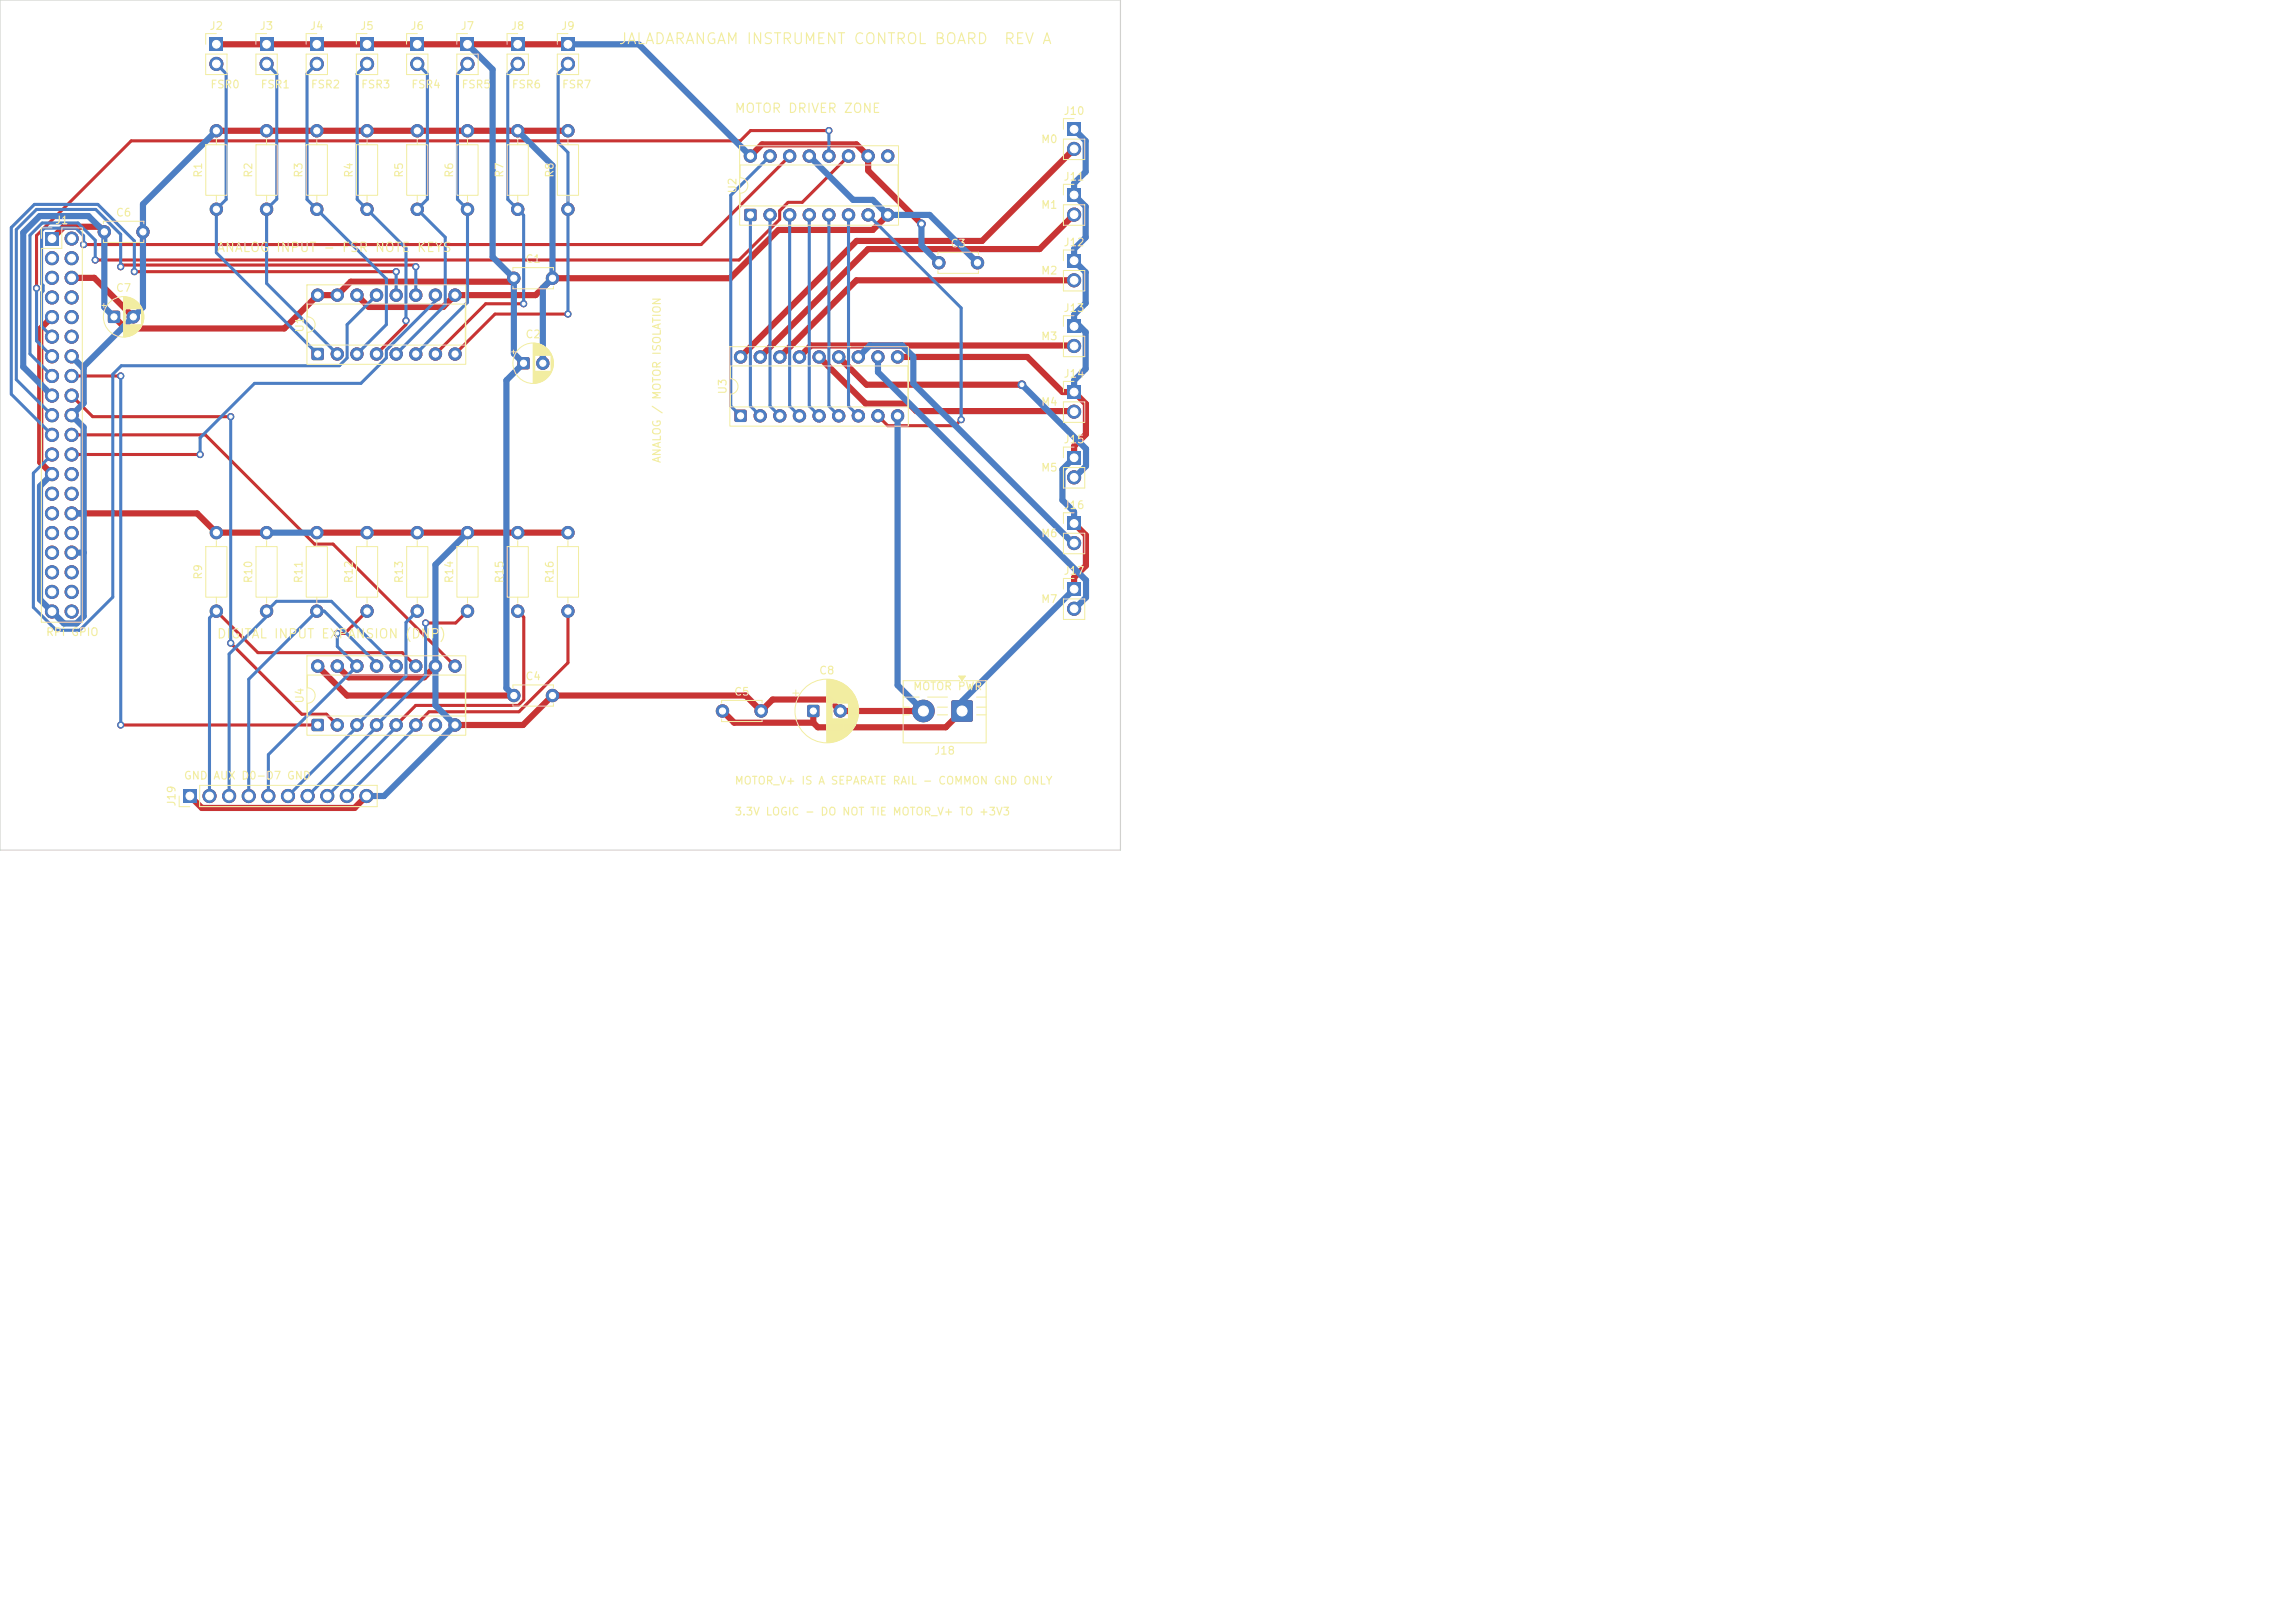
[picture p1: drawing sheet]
<svg xmlns="http://www.w3.org/2000/svg" width="297mm" height="210mm" viewBox="0 0 297 210" stroke-linecap="round" stroke-linejoin="round" font-family="sans-serif">
<defs><g id="words">
<g font-size="1.4" fill="#f2eda1">
<text x="80" y="6.1">JALADARANGAM INSTRUMENT CONTROL BOARD</text>
<text x="129.8" y="6.1">REV A</text>
</g>
<g font-size="1.2" fill="#f2eda1">
<text x="95" y="14.9">MOTOR DRIVER ZONE</text>
<text x="28" y="32.9">ANALOG INPUT - FSR NOTE KEYS</text>
<text x="28" y="82.9">DIGITAL INPUT EXPANSION (DNP)</text>
</g>
<g font-size="1" fill="#f2eda1">
<text x="27" y="4.1">J2</text>
<text x="33.5" y="4.1">J3</text>
<text x="40" y="4.1">J4</text>
<text x="46.5" y="4.1">J5</text>
<text x="53" y="4.1">J6</text>
<text x="59.5" y="4.1">J7</text>
<text x="66" y="4.1">J8</text>
<text x="72.5" y="4.1">J9</text>
<text x="27.1" y="11.7">FSR0</text>
<text x="33.6" y="11.7">FSR1</text>
<text x="40.1" y="11.7">FSR2</text>
<text x="46.6" y="11.7">FSR3</text>
<text x="53.1" y="11.7">FSR4</text>
<text x="59.6" y="11.7">FSR5</text>
<text x="66.1" y="11.7">FSR6</text>
<text x="72.6" y="11.7">FSR7</text>
<text x="137.6" y="15.1">J10</text>
<text x="26.4" y="23.1" transform="rotate(-90 26.4 23.1)">R1</text>
<text x="32.9" y="23.1" transform="rotate(-90 32.9 23.1)">R2</text>
<text x="39.4" y="23.1" transform="rotate(-90 39.4 23.1)">R3</text>
<text x="45.9" y="23.1" transform="rotate(-90 45.9 23.1)">R4</text>
<text x="52.4" y="23.1" transform="rotate(-90 52.4 23.1)">R5</text>
<text x="58.9" y="23.1" transform="rotate(-90 58.9 23.1)">R6</text>
<text x="65.4" y="23.1" transform="rotate(-90 65.4 23.1)">R7</text>
<text x="71.9" y="23.1" transform="rotate(-90 71.9 23.1)">R8</text>
<text x="134.6" y="18.8">M0</text>
<text x="137.6" y="23.6">J11</text>
<text x="7" y="29.2">J1</text>
<text x="14.9" y="28.3">C6</text>
<text x="95.5" y="25.1" transform="rotate(-90 95.5 25.1)">U2</text>
<text x="134.6" y="27.3">M1</text>
<text x="67.9" y="34.3">C1</text>
<text x="122.9" y="32.3">C3</text>
<text x="134.6" y="35.8">M2</text>
<text x="137.6" y="32.1">J12</text>
<text x="14.9" y="38">C7</text>
<text x="137.6" y="40.6">J13</text>
<text x="39.5" y="43.1" transform="rotate(-90 39.5 43.1)">U1</text>
<text x="67.9" y="44">C2</text>
<text x="134.6" y="44.3">M3</text>
<text x="94.3" y="51.1" transform="rotate(-90 94.3 51.1)">U3</text>
<text x="134.6" y="52.8">M4</text>
<text x="137.6" y="49.1">J14</text>
<text x="137.6" y="57.6">J15</text>
<text x="85.8" y="60" transform="rotate(-90 85.8 60)">ANALOG / MOTOR ISOLATION</text>
<text x="134.6" y="61.3">M5</text>
<text x="134.6" y="69.8">M6</text>
<text x="137.6" y="66.1">J16</text>
<text x="26.4" y="75.1" transform="rotate(-90 26.4 75.1)">R9</text>
<text x="32.9" y="75.6" transform="rotate(-90 32.9 75.6)">R10</text>
<text x="39.4" y="75.6" transform="rotate(-90 39.4 75.6)">R11</text>
<text x="45.9" y="75.6" transform="rotate(-90 45.9 75.6)">R12</text>
<text x="52.4" y="75.6" transform="rotate(-90 52.4 75.6)">R13</text>
<text x="58.9" y="75.6" transform="rotate(-90 58.9 75.6)">R14</text>
<text x="65.4" y="75.6" transform="rotate(-90 65.4 75.6)">R15</text>
<text x="71.9" y="75.6" transform="rotate(-90 71.9 75.6)">R16</text>
<text x="137.6" y="74.6">J17</text>
<text x="5.9" y="82.5">RPi GPIO</text>
<text x="134.6" y="78.3">M7</text>
<text x="67.9" y="88.3">C4</text>
<text x="105.9" y="87.5">C8</text>
<text x="118.1" y="89.6">MOTOR PWR</text>
<text x="39.5" y="91.1" transform="rotate(-90 39.5 91.1)">U4</text>
<text x="94.9" y="90.3">C5</text>
<text x="23.7" y="101.1">GND</text>
<text x="27.5" y="101.1">AUX D0-D7 GND</text>
<text x="95" y="101.8">MOTOR_V+ IS A SEPARATE RAIL - COMMON GND ONLY</text>
<text x="120.8" y="97.9">J18</text>
<text x="22.9" y="104.4" transform="rotate(-90 22.9 104.4)">J19</text>
<text x="95" y="105.8">3.3V LOGIC - DO NOT TIE MOTOR_V+ TO +3V3</text>
</g>
</g></defs>
<g fill="#c83434" stroke="#c83434" stroke-width=".13">
<circle cx="41" cy="79.1" r=".8"/>
<circle cx="41" cy="68.9" r=".8"/>
</g>
<path d="M46.7 4.9h1.7v1.7h-1.7z" fill="#c83434"/>
<circle cx="47.5" cy="8.3" r=".85" fill="#c83434" stroke="#c83434" stroke-width=".13"/>
<path d="M40.4 45.1l.2-.1 1.2 .1 .1 .2-.1 1.2-.1 .1-1.3-.1-.1-.1z" fill="#c83434"/>
<g fill="#c83434" stroke="#c83434" stroke-width=".13">
<circle cx="43.6" cy="45.8" r=".8"/>
<circle cx="46.2" cy="45.8" r=".8"/>
<circle cx="48.7" cy="45.8" r=".8"/>
<circle cx="51.3" cy="45.8" r=".8"/>
<circle cx="53.8" cy="45.8" r=".8"/>
<circle cx="56.3" cy="45.8" r=".8"/>
<circle cx="58.9" cy="45.8" r=".8"/>
<circle cx="58.9" cy="38.2" r=".8"/>
<circle cx="56.3" cy="38.2" r=".8"/>
<circle cx="53.8" cy="38.2" r=".8"/>
<circle cx="51.3" cy="38.2" r=".8"/>
<circle cx="48.7" cy="38.2" r=".8"/>
<circle cx="46.2" cy="38.2" r=".8"/>
<circle cx="43.6" cy="38.2" r=".8"/>
<circle cx="41.1" cy="38.2" r=".8"/>
<circle cx="73.5" cy="27.1" r=".8"/>
<circle cx="73.5" cy="16.9" r=".8"/>
</g>
<path d="M138.2 49.9h1.6v1.7h-1.6z" fill="#c83434"/>
<circle cx="139" cy="53.3" r=".85" fill="#c83434" stroke="#c83434" stroke-width=".13"/>
<path d="M27.2 4.9h1.6v1.7h-1.6z" fill="#c83434"/>
<circle cx="28" cy="8.3" r=".85" fill="#c83434" stroke="#c83434" stroke-width=".13"/>
<path d="M138.2 41.4h1.6v1.7h-1.6z" fill="#c83434"/>
<circle cx="139" cy="44.8" r=".85" fill="#c83434" stroke="#c83434" stroke-width=".13"/>
<path d="M138.2 58.4h1.6v1.7h-1.6z" fill="#c83434"/>
<g fill="#c83434" stroke="#c83434" stroke-width=".13">
<circle cx="139" cy="61.8" r=".85"/>
<circle cx="67" cy="27.1" r=".8"/>
<circle cx="67" cy="16.9" r=".8"/>
</g>
<path d="M53.2 4.9h1.6v1.7h-1.6z" fill="#c83434"/>
<circle cx="54" cy="8.3" r=".85" fill="#c83434" stroke="#c83434" stroke-width=".13"/>
<path d="M33.6 4.9h1.8v1.7h-1.8z" fill="#c83434"/>
<circle cx="34.5" cy="8.3" r=".85" fill="#c83434" stroke="#c83434" stroke-width=".13"/>
<path d="M138.2 15.9h1.6v1.7h-1.6z" fill="#c83434"/>
<g fill="#c83434" stroke="#c83434" stroke-width=".13">
<circle cx="139" cy="19.3" r=".85"/>
<circle cx="41" cy="27.1" r=".8"/>
<circle cx="41" cy="16.9" r=".8"/>
<circle cx="121.5" cy="34" r=".8"/>
<circle cx="126.5" cy="34" r=".8"/>
</g>
<path d="M5.9 30h1.7v1.7h-1.7z" fill="#c83434"/>
<g fill="#c83434" stroke="#c83434" stroke-width=".13">
<circle cx="9.3" cy="30.9" r=".85"/>
<circle cx="6.7" cy="33.4" r=".85"/>
<circle cx="9.3" cy="33.4" r=".85"/>
<circle cx="6.7" cy="35.9" r=".85"/>
<circle cx="9.3" cy="35.9" r=".85"/>
<circle cx="6.7" cy="38.5" r=".85"/>
<circle cx="9.3" cy="38.5" r=".85"/>
<circle cx="6.7" cy="41" r=".85"/>
<circle cx="9.3" cy="41" r=".85"/>
<circle cx="6.7" cy="43.6" r=".85"/>
<circle cx="9.3" cy="43.6" r=".85"/>
<circle cx="6.7" cy="46.1" r=".85"/>
<circle cx="9.3" cy="46.1" r=".85"/>
<circle cx="6.7" cy="48.6" r=".85"/>
<circle cx="9.3" cy="48.6" r=".85"/>
<circle cx="6.7" cy="51.2" r=".85"/>
<circle cx="9.3" cy="51.2" r=".85"/>
<circle cx="6.7" cy="53.7" r=".85"/>
<circle cx="9.3" cy="53.7" r=".85"/>
<circle cx="6.7" cy="56.3" r=".85"/>
<circle cx="9.3" cy="56.3" r=".85"/>
<circle cx="6.7" cy="58.8" r=".85"/>
<circle cx="9.3" cy="58.8" r=".85"/>
<circle cx="6.7" cy="61.3" r=".85"/>
<circle cx="9.3" cy="61.3" r=".85"/>
<circle cx="6.7" cy="63.9" r=".85"/>
<circle cx="9.3" cy="63.9" r=".85"/>
<circle cx="6.7" cy="66.4" r=".85"/>
<circle cx="9.3" cy="66.4" r=".85"/>
<circle cx="6.7" cy="69" r=".85"/>
<circle cx="9.3" cy="69" r=".85"/>
<circle cx="6.7" cy="71.5" r=".85"/>
<circle cx="9.3" cy="71.5" r=".85"/>
<circle cx="6.7" cy="74" r=".85"/>
<circle cx="9.3" cy="74" r=".85"/>
<circle cx="6.7" cy="76.6" r=".85"/>
<circle cx="9.3" cy="76.6" r=".85"/>
<circle cx="6.7" cy="79.1" r=".85"/>
<circle cx="9.3" cy="79.1" r=".85"/>
<circle cx="28" cy="27.1" r=".8"/>
<circle cx="28" cy="16.9" r=".8"/>
</g>
<path d="M14 40.3l.2-.1 1.3 .1 .1 .2-.1 1.2-.2 .1-1.3-.1-.1-.1z" fill="#c83434"/>
<circle cx="17.2" cy="41" r=".8" fill="#c83434" stroke="#c83434" stroke-width=".13"/>
<path d="M40.2 4.9h1.7v1.7h-1.7z" fill="#c83434"/>
<g fill="#c83434" stroke="#c83434" stroke-width=".13">
<circle cx="41" cy="8.3" r=".85"/>
<circle cx="93.5" cy="92" r=".8"/>
<circle cx="98.5" cy="92" r=".8"/>
</g>
<path d="M66.1 4.9h1.7v1.7h-1.7z" fill="#c83434"/>
<circle cx="67" cy="8.3" r=".85" fill="#c83434" stroke="#c83434" stroke-width=".13"/>
<path d="M138.2 24.4h1.6v1.7h-1.6z" fill="#c83434"/>
<g fill="#c83434" stroke="#c83434" stroke-width=".13">
<circle cx="139" cy="27.8" r=".85"/>
<circle cx="73.5" cy="79.1" r=".8"/>
<circle cx="73.5" cy="68.9" r=".8"/>
<circle cx="34.5" cy="27.1" r=".8"/>
<circle cx="34.5" cy="16.9" r=".8"/>
</g>
<path d="M59.6 4.9h1.7v1.7h-1.7z" fill="#c83434"/>
<g fill="#c83434" stroke="#c83434" stroke-width=".13">
<circle cx="60.5" cy="8.3" r=".85"/>
<circle cx="47.5" cy="27.1" r=".8"/>
<circle cx="47.5" cy="16.9" r=".8"/>
</g>
<path d="M67 46.3l.2-.1 1.3 .1 .1 .2-.1 1.2-.2 .1-1.3-.1-.1-.1z" fill="#c83434"/>
<g fill="#c83434" stroke="#c83434" stroke-width=".13">
<circle cx="70.2" cy="47" r=".8"/>
<circle cx="28" cy="79.1" r=".8"/>
<circle cx="28" cy="68.9" r=".8"/>
<circle cx="66.5" cy="90" r=".8"/>
<circle cx="71.5" cy="90" r=".8"/>
<circle cx="60.5" cy="79.1" r=".8"/>
<circle cx="60.5" cy="68.9" r=".8"/>
</g>
<path d="M104.5 91.3l.2-.1 1.3 .1v.2v1.2l-.2 .1-1.3-.1-.1-.1z" fill="#c83434"/>
<circle cx="108.7" cy="92" r=".8" fill="#c83434" stroke="#c83434" stroke-width=".13"/>
<path d="M23.7 102.2h1.7v1.7h-1.7z" fill="#c83434"/>
<g fill="#c83434" stroke="#c83434" stroke-width=".13">
<circle cx="27.1" cy="103" r=".85"/>
<circle cx="29.6" cy="103" r=".85"/>
<circle cx="32.2" cy="103" r=".85"/>
<circle cx="34.7" cy="103" r=".85"/>
<circle cx="37.3" cy="103" r=".85"/>
<circle cx="39.8" cy="103" r=".85"/>
<circle cx="42.3" cy="103" r=".85"/>
<circle cx="44.9" cy="103" r=".85"/>
<circle cx="47.4" cy="103" r=".85"/>
</g>
<path d="M123.2 90.7l.1-.1h2.3l.2 .1 .1 .2v2.3l-.1 .1-.2 .1h-2.3l-.1-.1-.1-.1v-2.3z" fill="#c83434"/>
<g fill="#c83434" stroke="#c83434" stroke-width=".13">
<circle cx="119.5" cy="92" r="1.4"/>
<circle cx="60.5" cy="27.1" r=".8"/>
<circle cx="60.5" cy="16.9" r=".8"/>
</g>
<path d="M96.4 27.1l.2-.1 1.2 .1 .1 .2-.1 1.2-.1 .1-1.3-.1-.1-.1z" fill="#c83434"/>
<g fill="#c83434" stroke="#c83434" stroke-width=".13">
<circle cx="99.6" cy="27.8" r=".8"/>
<circle cx="102.2" cy="27.8" r=".8"/>
<circle cx="104.7" cy="27.8" r=".8"/>
<circle cx="107.3" cy="27.8" r=".8"/>
<circle cx="109.8" cy="27.8" r=".8"/>
<circle cx="112.3" cy="27.8" r=".8"/>
<circle cx="114.9" cy="27.8" r=".8"/>
<circle cx="114.9" cy="20.2" r=".8"/>
<circle cx="112.3" cy="20.2" r=".8"/>
<circle cx="109.8" cy="20.2" r=".8"/>
<circle cx="107.3" cy="20.2" r=".8"/>
<circle cx="104.7" cy="20.2" r=".8"/>
<circle cx="102.2" cy="20.2" r=".8"/>
<circle cx="99.6" cy="20.2" r=".8"/>
<circle cx="97.1" cy="20.2" r=".8"/>
</g>
<path d="M138.2 66.9h1.6v1.7h-1.6z" fill="#c83434"/>
<g fill="#c83434" stroke="#c83434" stroke-width=".13">
<circle cx="139" cy="70.3" r=".85"/>
<circle cx="54" cy="79.1" r=".8"/>
<circle cx="54" cy="68.9" r=".8"/>
<circle cx="47.5" cy="79.1" r=".8"/>
<circle cx="47.5" cy="68.9" r=".8"/>
<circle cx="54" cy="27.1" r=".8"/>
<circle cx="54" cy="16.9" r=".8"/>
<circle cx="34.5" cy="79.1" r=".8"/>
<circle cx="34.5" cy="68.9" r=".8"/>
</g>
<path d="M72.6 4.9h1.8v1.7h-1.8z" fill="#c83434"/>
<g fill="#c83434" stroke="#c83434" stroke-width=".13">
<circle cx="73.5" cy="8.3" r=".85"/>
<circle cx="66.5" cy="36" r=".8"/>
<circle cx="71.5" cy="36" r=".8"/>
<circle cx="67" cy="79.1" r=".8"/>
<circle cx="67" cy="68.9" r=".8"/>
</g>
<path d="M138.2 32.9h1.6v1.7h-1.6z" fill="#c83434"/>
<circle cx="139" cy="36.3" r=".85" fill="#c83434" stroke="#c83434" stroke-width=".13"/>
<path d="M95.1 53.1l.2-.1 1.3 .1v.2v1.2l-.2 .1-1.3-.1-.1-.1z" fill="#c83434"/>
<g fill="#c83434" stroke="#c83434" stroke-width=".13">
<circle cx="98.4" cy="53.8" r=".8"/>
<circle cx="100.9" cy="53.8" r=".8"/>
<circle cx="103.5" cy="53.8" r=".8"/>
<circle cx="106" cy="53.8" r=".8"/>
<circle cx="108.5" cy="53.8" r=".8"/>
<circle cx="111.1" cy="53.8" r=".8"/>
<circle cx="113.6" cy="53.8" r=".8"/>
<circle cx="116.2" cy="53.8" r=".8"/>
<circle cx="116.2" cy="46.2" r=".8"/>
<circle cx="113.6" cy="46.2" r=".8"/>
<circle cx="111.1" cy="46.2" r=".8"/>
<circle cx="108.5" cy="46.2" r=".8"/>
<circle cx="106" cy="46.2" r=".8"/>
<circle cx="103.5" cy="46.2" r=".8"/>
<circle cx="100.9" cy="46.2" r=".8"/>
<circle cx="98.4" cy="46.2" r=".8"/>
<circle cx="95.8" cy="46.2" r=".8"/>
</g>
<path d="M40.4 93.1l.2-.1 1.2 .1 .1 .2-.1 1.2-.1 .1-1.3-.1-.1-.1z" fill="#c83434"/>
<g fill="#c83434" stroke="#c83434" stroke-width=".13">
<circle cx="43.6" cy="93.8" r=".8"/>
<circle cx="46.2" cy="93.8" r=".8"/>
<circle cx="48.7" cy="93.8" r=".8"/>
<circle cx="51.3" cy="93.8" r=".8"/>
<circle cx="53.8" cy="93.8" r=".8"/>
<circle cx="56.3" cy="93.8" r=".8"/>
<circle cx="58.9" cy="93.8" r=".8"/>
<circle cx="58.9" cy="86.2" r=".8"/>
<circle cx="56.3" cy="86.2" r=".8"/>
<circle cx="53.8" cy="86.2" r=".8"/>
<circle cx="51.3" cy="86.2" r=".8"/>
<circle cx="48.7" cy="86.2" r=".8"/>
<circle cx="46.2" cy="86.2" r=".8"/>
<circle cx="43.6" cy="86.2" r=".8"/>
<circle cx="41.1" cy="86.2" r=".8"/>
<circle cx="13.5" cy="30" r=".8"/>
<circle cx="18.5" cy="30" r=".8"/>
</g>
<path d="M138.2 75.4h1.6v1.7h-1.6z" fill="#c83434"/>
<g fill="#c83434" stroke="#c83434" stroke-width=".13">
<circle cx="139" cy="78.8" r=".85"/>
<circle cx="119.2" cy="29" r=".5"/>
<circle cx="52.5" cy="41.5" r=".4"/>
<circle cx="67.8" cy="39.3" r=".4"/>
<circle cx="73.5" cy="40.6" r=".4"/>
<circle cx="25.9" cy="58.8" r=".4"/>
<circle cx="53.8" cy="34.5" r=".4"/>
<circle cx="15.6" cy="34.5" r=".4"/>
<circle cx="17.4" cy="35.2" r=".4"/>
<circle cx="51.3" cy="35.2" r=".4"/>
<circle cx="132.2" cy="49.8" r=".5"/>
<circle cx="10.8" cy="31.6" r=".4"/>
<circle cx="4.7" cy="37.3" r=".4"/>
<circle cx="107.3" cy="16.9" r=".4"/>
<circle cx="12.3" cy="33.6" r=".4"/>
<circle cx="15.6" cy="93.8" r=".4"/>
<circle cx="15.6" cy="48.6" r=".4"/>
<circle cx="29.9" cy="53.9" r=".4"/>
<circle cx="29.9" cy="83.2" r=".4"/>
<circle cx="55.1" cy="80.6" r=".4"/>
<circle cx="43.7" cy="82" r=".4"/>
<circle cx="124.4" cy="54.3" r=".4"/>
</g>
<g fill="none" stroke="#c83434" stroke-width=".8">
<path d="M28 16.9h45.5M28 5.7h45.5M139 19.3l-11.9 11.9h-16.2l-15.1 15M9.3 36h2.9l5 5M13.5 30l-.7-.7h-4.5l-1.6 1.6M66.5 36l-.4 .4h-20.7l-1.8 1.8h-2.5l-4.3 4.3h-20.5l-1.6-1.5M97.1 20.2l1.5-1.5h12.2l1.6 1.5v1.9l6.8 6.9M114.9 27.8l-2 2h-12.2l-6.2 6.2h-23l-2.2 2.2h-10.4l-1.5 1.5h-9.7l-1.5-1.5M139 27.8l-4.5 4.4h-22.2l-13.9 14M139 36.3h-28.2l-9.9 9.9M6.7 41l-1.5 1.6v17.2l1.5 1.6M106 46.2l6 6h5.6l1 1h20.3l.1 .1"/>
<path d="M108.5 46.2l3.6 3.6h20.1M116.2 46.2h16.8l4.5 4.5h1.5l1.5 1.6v3.9l-1.5 1.5v1.5M139 44.8l-.1-.1h-34l-1.4 1.5M9.3 66.4h16.2l2.5 2.5h6.5M41 68.9h32.5M139 67.7l1.5 1.6v3.9l-1.5 1.5v1.5M41.1 86.2l3.8 3.8h21.6M43.6 86.2l1.5 1.4h9.8l1.4-1.4M93.5 92l1.5 1.5h10.2M105.2 92v1.5M119.5 92h-10.8l-1.4-1.5h-7.3l-1.5 1.5-2-2h-25l-3.8 3.8h-8.8M124.5 92l-2.1 2.1h-16.6l-.6-.6"/>
<path d="M24.6 103l1.5 1.5h19.8l1.5-1.5"/>
</g>
<g fill="none" stroke="#c83434" stroke-width=".4">
<path d="M107.3 16.9h-10.2l-1.3 1.3h-78.8l-12.3 12.3v6.8M17.4 35.2h33.9M53.8 34.5l-.2-.2h-37.8l-.2 .2M67.8 39.3h-4.9l-6.6 6.5M102.2 20.2l-11.5 11.4h-79.9M109.8 20.2l-6 6h-1.8l-1.1 1.1v1.1l-5.3 5.2h-83.3M9.3 58.8h16.6M9.3 48.7h6.3M9.3 51.2l2.7 2.7h17.9M9.3 56.3h17.3l14.1 14.1h2.4l15.8 15.8M52.5 41.5v.5l-3.8 3.8M73.5 40.6h-9.4l-5.2 5.2"/>
<path d="M113.6 53.8l1.3 1.3h8.7l.8-.8M28 79.1l5.4 5.3h18.7l1.7 1.8M47.5 79.1l-2.9 2.9h-.9M60.5 79.1l-1.5 1.5h-3.9M67 79.1l.8 .8v10.7l-.7 .7h-13.3l-2.5 2.5M73.5 79.1v6.7l-6.3 6.3h-11.7l-1.7 1.7M15.6 93.8h25.5M29.9 83.2l9.2 9.2h3.2l1.3 1.4"/>
</g>
<g fill="#4d7fc4" stroke="#4d7fc4" stroke-width=".13">
<circle cx="41" cy="79.1" r=".8"/>
<circle cx="41" cy="68.9" r=".8"/>
</g>
<path d="M46.7 4.9h1.7v1.7h-1.7z" fill="#4d7fc4"/>
<circle cx="47.5" cy="8.3" r=".85" fill="#4d7fc4" stroke="#4d7fc4" stroke-width=".13"/>
<path d="M40.4 45.1l.2-.1 1.2 .1 .1 .2-.1 1.2-.1 .1-1.3-.1-.1-.1z" fill="#4d7fc4"/>
<g fill="#4d7fc4" stroke="#4d7fc4" stroke-width=".13">
<circle cx="43.6" cy="45.8" r=".8"/>
<circle cx="46.2" cy="45.8" r=".8"/>
<circle cx="48.7" cy="45.8" r=".8"/>
<circle cx="51.3" cy="45.8" r=".8"/>
<circle cx="53.8" cy="45.8" r=".8"/>
<circle cx="56.3" cy="45.8" r=".8"/>
<circle cx="58.9" cy="45.8" r=".8"/>
<circle cx="58.9" cy="38.2" r=".8"/>
<circle cx="56.3" cy="38.2" r=".8"/>
<circle cx="53.8" cy="38.2" r=".8"/>
<circle cx="51.3" cy="38.2" r=".8"/>
<circle cx="48.7" cy="38.2" r=".8"/>
<circle cx="46.2" cy="38.2" r=".8"/>
<circle cx="43.6" cy="38.2" r=".8"/>
<circle cx="41.1" cy="38.2" r=".8"/>
<circle cx="73.5" cy="27.1" r=".8"/>
<circle cx="73.5" cy="16.9" r=".8"/>
</g>
<path d="M138.2 49.9h1.6v1.7h-1.6z" fill="#4d7fc4"/>
<circle cx="139" cy="53.3" r=".85" fill="#4d7fc4" stroke="#4d7fc4" stroke-width=".13"/>
<path d="M27.2 4.9h1.6v1.7h-1.6z" fill="#4d7fc4"/>
<circle cx="28" cy="8.3" r=".85" fill="#4d7fc4" stroke="#4d7fc4" stroke-width=".13"/>
<path d="M138.2 41.4h1.6v1.7h-1.6z" fill="#4d7fc4"/>
<circle cx="139" cy="44.8" r=".85" fill="#4d7fc4" stroke="#4d7fc4" stroke-width=".13"/>
<path d="M138.2 58.4h1.6v1.7h-1.6z" fill="#4d7fc4"/>
<g fill="#4d7fc4" stroke="#4d7fc4" stroke-width=".13">
<circle cx="139" cy="61.8" r=".85"/>
<circle cx="67" cy="27.1" r=".8"/>
<circle cx="67" cy="16.9" r=".8"/>
</g>
<path d="M53.2 4.9h1.6v1.7h-1.6z" fill="#4d7fc4"/>
<circle cx="54" cy="8.3" r=".85" fill="#4d7fc4" stroke="#4d7fc4" stroke-width=".13"/>
<path d="M33.6 4.9h1.8v1.7h-1.8z" fill="#4d7fc4"/>
<circle cx="34.5" cy="8.3" r=".85" fill="#4d7fc4" stroke="#4d7fc4" stroke-width=".13"/>
<path d="M138.2 15.9h1.6v1.7h-1.6z" fill="#4d7fc4"/>
<g fill="#4d7fc4" stroke="#4d7fc4" stroke-width=".13">
<circle cx="139" cy="19.3" r=".85"/>
<circle cx="41" cy="27.1" r=".8"/>
<circle cx="41" cy="16.9" r=".8"/>
<circle cx="121.5" cy="34" r=".8"/>
<circle cx="126.5" cy="34" r=".8"/>
</g>
<path d="M5.9 30h1.7v1.7h-1.7z" fill="#4d7fc4"/>
<g fill="#4d7fc4" stroke="#4d7fc4" stroke-width=".13">
<circle cx="9.3" cy="30.9" r=".85"/>
<circle cx="6.7" cy="33.4" r=".85"/>
<circle cx="9.3" cy="33.4" r=".85"/>
<circle cx="6.7" cy="35.9" r=".85"/>
<circle cx="9.3" cy="35.9" r=".85"/>
<circle cx="6.7" cy="38.5" r=".85"/>
<circle cx="9.3" cy="38.5" r=".85"/>
<circle cx="6.7" cy="41" r=".85"/>
<circle cx="9.3" cy="41" r=".85"/>
<circle cx="6.7" cy="43.6" r=".85"/>
<circle cx="9.3" cy="43.6" r=".85"/>
<circle cx="6.7" cy="46.1" r=".85"/>
<circle cx="9.3" cy="46.1" r=".85"/>
<circle cx="6.7" cy="48.6" r=".85"/>
<circle cx="9.3" cy="48.6" r=".85"/>
<circle cx="6.7" cy="51.2" r=".85"/>
<circle cx="9.3" cy="51.2" r=".85"/>
<circle cx="6.7" cy="53.7" r=".85"/>
<circle cx="9.3" cy="53.7" r=".85"/>
<circle cx="6.7" cy="56.3" r=".85"/>
<circle cx="9.3" cy="56.3" r=".85"/>
<circle cx="6.7" cy="58.8" r=".85"/>
<circle cx="9.3" cy="58.8" r=".85"/>
<circle cx="6.7" cy="61.3" r=".85"/>
<circle cx="9.3" cy="61.3" r=".85"/>
<circle cx="6.7" cy="63.9" r=".85"/>
<circle cx="9.3" cy="63.9" r=".85"/>
<circle cx="6.7" cy="66.4" r=".85"/>
<circle cx="9.3" cy="66.4" r=".85"/>
<circle cx="6.7" cy="69" r=".85"/>
<circle cx="9.3" cy="69" r=".85"/>
<circle cx="6.7" cy="71.5" r=".85"/>
<circle cx="9.3" cy="71.5" r=".85"/>
<circle cx="6.7" cy="74" r=".85"/>
<circle cx="9.3" cy="74" r=".85"/>
<circle cx="6.7" cy="76.6" r=".85"/>
<circle cx="9.3" cy="76.6" r=".85"/>
<circle cx="6.7" cy="79.1" r=".85"/>
<circle cx="9.3" cy="79.1" r=".85"/>
<circle cx="28" cy="27.1" r=".8"/>
<circle cx="28" cy="16.9" r=".8"/>
</g>
<path d="M14 40.3l.2-.1 1.3 .1 .1 .2-.1 1.2-.2 .1-1.3-.1-.1-.1z" fill="#4d7fc4"/>
<circle cx="17.2" cy="41" r=".8" fill="#4d7fc4" stroke="#4d7fc4" stroke-width=".13"/>
<path d="M40.2 4.9h1.7v1.7h-1.7z" fill="#4d7fc4"/>
<g fill="#4d7fc4" stroke="#4d7fc4" stroke-width=".13">
<circle cx="41" cy="8.3" r=".85"/>
<circle cx="93.5" cy="92" r=".8"/>
<circle cx="98.5" cy="92" r=".8"/>
</g>
<path d="M66.1 4.9h1.7v1.7h-1.7z" fill="#4d7fc4"/>
<circle cx="67" cy="8.3" r=".85" fill="#4d7fc4" stroke="#4d7fc4" stroke-width=".13"/>
<path d="M138.2 24.4h1.6v1.7h-1.6z" fill="#4d7fc4"/>
<g fill="#4d7fc4" stroke="#4d7fc4" stroke-width=".13">
<circle cx="139" cy="27.8" r=".85"/>
<circle cx="73.5" cy="79.1" r=".8"/>
<circle cx="73.5" cy="68.9" r=".8"/>
<circle cx="34.5" cy="27.1" r=".8"/>
<circle cx="34.5" cy="16.9" r=".8"/>
</g>
<path d="M59.6 4.9h1.7v1.7h-1.7z" fill="#4d7fc4"/>
<g fill="#4d7fc4" stroke="#4d7fc4" stroke-width=".13">
<circle cx="60.5" cy="8.3" r=".85"/>
<circle cx="47.5" cy="27.1" r=".8"/>
<circle cx="47.5" cy="16.9" r=".8"/>
</g>
<path d="M67 46.3l.2-.1 1.3 .1 .1 .2-.1 1.2-.2 .1-1.3-.1-.1-.1z" fill="#4d7fc4"/>
<g fill="#4d7fc4" stroke="#4d7fc4" stroke-width=".13">
<circle cx="70.2" cy="47" r=".8"/>
<circle cx="28" cy="79.1" r=".8"/>
<circle cx="28" cy="68.9" r=".8"/>
<circle cx="66.5" cy="90" r=".8"/>
<circle cx="71.5" cy="90" r=".8"/>
<circle cx="60.5" cy="79.1" r=".8"/>
<circle cx="60.5" cy="68.9" r=".8"/>
</g>
<path d="M104.5 91.3l.2-.1 1.3 .1v.2v1.2l-.2 .1-1.3-.1-.1-.1z" fill="#4d7fc4"/>
<circle cx="108.7" cy="92" r=".8" fill="#4d7fc4" stroke="#4d7fc4" stroke-width=".13"/>
<path d="M23.7 102.2h1.7v1.7h-1.7z" fill="#4d7fc4"/>
<g fill="#4d7fc4" stroke="#4d7fc4" stroke-width=".13">
<circle cx="27.1" cy="103" r=".85"/>
<circle cx="29.6" cy="103" r=".85"/>
<circle cx="32.2" cy="103" r=".85"/>
<circle cx="34.7" cy="103" r=".85"/>
<circle cx="37.3" cy="103" r=".85"/>
<circle cx="39.8" cy="103" r=".85"/>
<circle cx="42.3" cy="103" r=".85"/>
<circle cx="44.9" cy="103" r=".85"/>
<circle cx="47.4" cy="103" r=".85"/>
</g>
<path d="M123.2 90.7l.1-.1h2.3l.2 .1 .1 .2v2.3l-.1 .1-.2 .1h-2.3l-.1-.1-.1-.1v-2.3z" fill="#4d7fc4"/>
<g fill="#4d7fc4" stroke="#4d7fc4" stroke-width=".13">
<circle cx="119.5" cy="92" r="1.4"/>
<circle cx="60.5" cy="27.1" r=".8"/>
<circle cx="60.5" cy="16.9" r=".8"/>
</g>
<path d="M96.4 27.1l.2-.1 1.2 .1 .1 .2-.1 1.2-.1 .1-1.3-.1-.1-.1z" fill="#4d7fc4"/>
<g fill="#4d7fc4" stroke="#4d7fc4" stroke-width=".13">
<circle cx="99.6" cy="27.8" r=".8"/>
<circle cx="102.2" cy="27.8" r=".8"/>
<circle cx="104.7" cy="27.8" r=".8"/>
<circle cx="107.3" cy="27.8" r=".8"/>
<circle cx="109.8" cy="27.8" r=".8"/>
<circle cx="112.3" cy="27.8" r=".8"/>
<circle cx="114.9" cy="27.8" r=".8"/>
<circle cx="114.9" cy="20.2" r=".8"/>
<circle cx="112.3" cy="20.2" r=".8"/>
<circle cx="109.8" cy="20.2" r=".8"/>
<circle cx="107.3" cy="20.2" r=".8"/>
<circle cx="104.7" cy="20.2" r=".8"/>
<circle cx="102.2" cy="20.2" r=".8"/>
<circle cx="99.6" cy="20.2" r=".8"/>
<circle cx="97.1" cy="20.2" r=".8"/>
</g>
<path d="M138.2 66.9h1.6v1.7h-1.6z" fill="#4d7fc4"/>
<g fill="#4d7fc4" stroke="#4d7fc4" stroke-width=".13">
<circle cx="139" cy="70.3" r=".85"/>
<circle cx="54" cy="79.1" r=".8"/>
<circle cx="54" cy="68.9" r=".8"/>
<circle cx="47.5" cy="79.1" r=".8"/>
<circle cx="47.5" cy="68.9" r=".8"/>
<circle cx="54" cy="27.1" r=".8"/>
<circle cx="54" cy="16.9" r=".8"/>
<circle cx="34.5" cy="79.1" r=".8"/>
<circle cx="34.5" cy="68.9" r=".8"/>
</g>
<path d="M72.6 4.9h1.8v1.7h-1.8z" fill="#4d7fc4"/>
<g fill="#4d7fc4" stroke="#4d7fc4" stroke-width=".13">
<circle cx="73.5" cy="8.3" r=".85"/>
<circle cx="66.5" cy="36" r=".8"/>
<circle cx="71.5" cy="36" r=".8"/>
<circle cx="67" cy="79.1" r=".8"/>
<circle cx="67" cy="68.9" r=".8"/>
</g>
<path d="M138.2 32.9h1.6v1.7h-1.6z" fill="#4d7fc4"/>
<circle cx="139" cy="36.3" r=".85" fill="#4d7fc4" stroke="#4d7fc4" stroke-width=".13"/>
<path d="M95.1 53.1l.2-.1 1.3 .1v.2v1.2l-.2 .1-1.3-.1-.1-.1z" fill="#4d7fc4"/>
<g fill="#4d7fc4" stroke="#4d7fc4" stroke-width=".13">
<circle cx="98.4" cy="53.8" r=".8"/>
<circle cx="100.9" cy="53.8" r=".8"/>
<circle cx="103.5" cy="53.8" r=".8"/>
<circle cx="106" cy="53.8" r=".8"/>
<circle cx="108.5" cy="53.8" r=".8"/>
<circle cx="111.1" cy="53.8" r=".8"/>
<circle cx="113.6" cy="53.8" r=".8"/>
<circle cx="116.2" cy="53.8" r=".8"/>
<circle cx="116.2" cy="46.2" r=".8"/>
<circle cx="113.6" cy="46.2" r=".8"/>
<circle cx="111.1" cy="46.2" r=".8"/>
<circle cx="108.5" cy="46.2" r=".8"/>
<circle cx="106" cy="46.2" r=".8"/>
<circle cx="103.5" cy="46.2" r=".8"/>
<circle cx="100.9" cy="46.2" r=".8"/>
<circle cx="98.4" cy="46.2" r=".8"/>
<circle cx="95.8" cy="46.2" r=".8"/>
</g>
<path d="M40.4 93.1l.2-.1 1.2 .1 .1 .2-.1 1.2-.1 .1-1.3-.1-.1-.1z" fill="#4d7fc4"/>
<g fill="#4d7fc4" stroke="#4d7fc4" stroke-width=".13">
<circle cx="43.6" cy="93.8" r=".8"/>
<circle cx="46.2" cy="93.8" r=".8"/>
<circle cx="48.7" cy="93.8" r=".8"/>
<circle cx="51.3" cy="93.8" r=".8"/>
<circle cx="53.8" cy="93.8" r=".8"/>
<circle cx="56.3" cy="93.8" r=".8"/>
<circle cx="58.9" cy="93.8" r=".8"/>
<circle cx="58.9" cy="86.2" r=".8"/>
<circle cx="56.3" cy="86.2" r=".8"/>
<circle cx="53.8" cy="86.2" r=".8"/>
<circle cx="51.3" cy="86.2" r=".8"/>
<circle cx="48.7" cy="86.2" r=".8"/>
<circle cx="46.2" cy="86.2" r=".8"/>
<circle cx="43.6" cy="86.2" r=".8"/>
<circle cx="41.1" cy="86.2" r=".8"/>
<circle cx="13.5" cy="30" r=".8"/>
<circle cx="18.5" cy="30" r=".8"/>
</g>
<path d="M138.2 75.4h1.6v1.7h-1.6z" fill="#4d7fc4"/>
<g fill="#4d7fc4" stroke="#4d7fc4" stroke-width=".13">
<circle cx="139" cy="78.8" r=".85"/>
<circle cx="119.2" cy="29" r=".5"/>
<circle cx="52.5" cy="41.5" r=".4"/>
<circle cx="67.8" cy="39.3" r=".4"/>
<circle cx="73.5" cy="40.6" r=".4"/>
<circle cx="25.9" cy="58.8" r=".4"/>
<circle cx="53.8" cy="34.5" r=".4"/>
<circle cx="15.6" cy="34.5" r=".4"/>
<circle cx="17.4" cy="35.2" r=".4"/>
<circle cx="51.3" cy="35.2" r=".4"/>
<circle cx="132.2" cy="49.8" r=".5"/>
<circle cx="10.8" cy="31.6" r=".4"/>
<circle cx="4.7" cy="37.3" r=".4"/>
<circle cx="107.3" cy="16.9" r=".4"/>
<circle cx="12.3" cy="33.6" r=".4"/>
<circle cx="15.6" cy="93.8" r=".4"/>
<circle cx="15.6" cy="48.6" r=".4"/>
<circle cx="29.9" cy="53.9" r=".4"/>
<circle cx="29.9" cy="83.2" r=".4"/>
<circle cx="55.1" cy="80.6" r=".4"/>
<circle cx="43.7" cy="82" r=".4"/>
<circle cx="124.4" cy="54.3" r=".4"/>
</g>
<g fill="none" stroke="#4d7fc4" stroke-width=".4">
<path d="M28 8.3l1.3 1.2v16.3l-1.3 1.3v5.6l13.1 13.1M34.5 8.3l1.3 1.3v16.2l-1.3 1.3v9.6l9.1 9.1M41 8.3l-1.3 1.2v16.3l10.3 10.3v5.9l-3.8 3.8M47.5 8.3l-1.3 1.2v16.3l6.3 6.3v9.4M54 8.3l1.3 1.3v16.2l-1.3 1.3 3.6 3.6v8.8l-6.3 6.3M60.5 8.3l-1.3 1.3v16.2l1.3 1.3v12l-6.7 6.7M67 8.3l-1.3 1.3v16.2l2.1 2v11.5M73.5 8.3l-1.3 1.2v9l1.3 1.2v20.9M107.3 16.9v3.3M4.7 37.3v6.8l2 2M10.8 31.6v-1.1l-1-1h-4.1l-.3 .4v6.8l.2 .2v.7l-.2 .2v4.4l1.3 1.4M12.3 33.6v-2.5l-2.2-2.2h-4.6l-1.6 1.5v15.4l2.8 2.9"/>
<path d="M15.6 34.5v-4.2l-3.2-3.2h-7.7l-2.6 2.6v19.4l4.6 4.6M17.4 35.2v-4l-4.7-4.8h-8.2l-3 3v21.6l5.2 5.3M48.7 38.2l-3.8 3.8v4.3l-1 1h-28.2l-1.1 1.1v28.9l-4.3 4.3h-3l-3-3v-17.4l2.4-2.4M51.3 35.2v3M53.8 34.5v3.7M56.3 38.2v.8l-6.3 6.3v1l-3.3 3.3h-13.8l-7 7.1v2.1M97.1 27.8v24.7l1.3 1.3M99.7 27.8v24.7l1.2 1.3M99.7 20.2l-5.1 5.1v27.2l1.2 1.3M102.2 27.8v24.7l1.3 1.3M104.7 27.8v24.7l1.3 1.3M107.3 27.8v24.7l1.2 1.3"/>
<path d="M109.8 27.8v24.7l1.3 1.3M112.4 27.8l12 12v14.5M15.6 48.7v45.1M29.9 53.9v29.3M28 79.1l-.9 .9v23M54 79.1l-1.5 1.4v7l-6.3 6.3v.3l-8.9 8.9M43.7 82v1.7l2.5 2.5-11.5 11.5v5.3M48.7 86.2v-.4l-6.7-6.7h-1l-8.8 8.8v15.1M51.3 86.2l-8.4-8.4h-7.1l-1.3 1.3v.7l-4.9 4.8v18.4M51.3 93.8v.3l-9 8.9M53.8 93.8v.3l-8.9 8.9M55.1 80.6v6.9l-6.4 6.3v.3l-8.9 8.9"/>
</g>
<g fill="none" stroke="#4d7fc4" stroke-width=".8">
<path d="M28 16.9l-9.5 9.5v13.4l-7.8 7.7M60.5 5.7l3.3 3.3v24.3l2.7 2.7v9.8l1.2 1.2-2.2 2.2v39.8l1 1M67 16.9l4.5 4.5v14.6l-1.3 1.3v9.7M73.5 5.7h9.1l14.5 14.5M139 16.7l1.5 1.5v4l-1.5 1.5v1.5l1.5 1.5v4l-1.5 1.5v1.5l1.5 1.5v4l-1.5 1.5v1.5M104.7 20.2l5.7 5.7h2.5l2 1.9h5.4l6.2 6.2M119.2 29v2.7l2.3 2.3M9.3 46.1l1.5 1.6v4.5l-1.5 1.5 1.5 1.6v24.5l-.9 .9h-1.6l-3.1-3.1v-14.7l1.5-1.5M14.7 41l-1.2-1.2v-9.8l-2-2h-6.4l-2.1 2.1v17.4l3.7 3.7M111.1 46.2l1.5-1.5h4.1l1.5 1.4v3.5l20.6 20.7h.2M113.6 46.2v2l26.9 26.9v2.2l-1.5 1.5M116.2 53.8v34.9l3.3 3.3"/>
<path d="M132.2 49.8l8.3 8.3v2.2l-1.5 1.5M139 41.5l1.5 1.5v4.7l-1.5 1.5v1.5M139 59.2l-1.5 1.5v4l1.5 1.5v1.5M9.3 66.4h1.5M9.3 71.5h1.5M34.5 68.9h6.5M60.5 68.9l-4.2 4.2v18.2l2.6 2.5-9.2 9.2h-2.3M139 76.2l-14.5 14.5v1.3"/>
</g>
<g fill="none" stroke="#f2eda1" stroke-width=".13">
<path d="M26.6 7h2.8v2.7h-2.8zM26.6 18.7h2.8v6.6h-2.8zM28 4.4h-1.4v1.3M28 18v.7M33.1 7h2.8v2.7h-2.8zM33.1 18.7h2.8v6.6h-2.8zM34.5 4.4h-1.4v1.3M34.5 18v.7M39.6 7h2.8v2.7h-2.8zM39.6 18.7h2.8v6.6h-2.8zM41 18v.7M41 4.4h-1.4v1.3"/>
<path d="M46.1 7h2.8v2.7h-2.8zM46.1 18.7h2.8v6.6h-2.8zM47.5 4.4h-1.4v1.3M47.5 18v.7M52.6 7h2.8v2.7h-2.8zM54 4.4h-1.4v1.3M59.1 7h2.8v2.7h-2.8zM60.5 4.4h-1.4v1.3M65.6 7h2.8v2.7h-2.8zM65.6 18.7h2.8v6.6h-2.8zM67 4.4h-1.4v1.3M67 18v.7"/>
<path d="M72.1 18.7h2.8v6.6h-2.8zM73.5 18v.7M137.6 18h2.8v2.7h-2.8zM139 15.4h-1.4v1.3M6.7 29.5h-1.3v1.4M8 29.5h2.7v51h-5.3v-48.4h2.6zM13.2 39.5h.5M13.4 39.3v.5M16 38.4v5.2M16.1 38.4v5.2M16.2 38.4v5.2M16.2 38.4v1.6"/>
<path d="M16.3 38.4v1.6M16.4 38.4v1.6M16.4 38.5v1.5M16.5 38.5v1.5M16.6 38.5v1.5M16.7 38.5v1.5M16.8 38.5v1.5M16.8 38.6v1.4M16.9 38.6v1.4M17 38.6v1.4M17.1 38.7v1.3M17.2 38.7v1.3"/>
<path d="M17.3 38.8v1.2M17.4 38.8v1.2M17.4 38.9v1.1M17.5 38.9v1.1M17.6 38.9v1.1M17.6 39v1M17.7 39v1M17.7 39.1v.9M17.8 39.1v.9M17.8 39.2v.8M17.9 39.2v.8M17.9 39.3v.7"/>
<path d="M18 39.3v.7M18 39.4v.6M18.1 39.4v.6M18.1 39.5v.5M18.2 39.6v.4M18.2 39.7v.3M18.3 39.7v.3M18.3 39.8v2.4M18.4 39.9v2.2M18.4 40v2M28 25.3v.7M34.5 25.3v.7"/>
<path d="M39.7 36.9h20.6v10.2h-20.6zM39.8 39.4h20.4v5.3h-20.4v-1.7a1 1 0 0 0 1-1 1 1 0 0 0-1-1zM41 25.3v.7M47.5 25.3v.7M67 25.3v.7M73.5 25.3v.7M121.4 33v-.4h5.2v.4M121.4 35v.4h5.2v-.4M137.6 26.5h2.8v2.7h-2.8zM139 23.9h-1.4v1.3M16.2 42v1.6M16.3 42v1.6"/>
<path d="M16.4 42v1.6M16.4 42v1.5M16.5 42v1.5M16.6 42v1.5M16.7 42v1.5M16.8 42v1.5M16.8 42v1.4M16.9 42v1.4M17 42v1.4M17.1 42v1.3M17.2 42v1.3M17.3 42v1.2"/>
<path d="M17.4 42v1.2M17.4 42v1.1M17.5 42v1.1M17.6 42v1.1M17.6 42v1M17.7 42v1M17.7 42v.9M17.8 42v.9M17.8 42v.8M17.9 42v.8M17.9 42v.7M18 42v.7"/>
<path d="M18 42v.6M18.1 42v.6M18.1 42v.5M18.2 42v.4M18.2 42v.3M18.3 42v.3M18.4 40.1v1.8M18.5 40.2v1.6M18.5 40.3v1.4M18.6 40.5v1M18.6 40.7v.6M66.2 45.5h.5"/>
<path d="M66.4 45.3v.5M69 44.4v5.2M69.1 44.4v5.2M69.2 44.4v5.2M69.2 44.4v1.6M69.2 48v1.6M69.3 44.4v1.6M69.3 48v1.6M69.4 44.4v1.6M69.4 48v1.6M69.4 44.5v1.5M69.4 48v1.5"/>
<path d="M69.5 44.5v1.5M69.5 48v1.5M69.6 44.5v1.5M69.6 48v1.5M69.7 44.5v1.5M69.7 48v1.5M69.8 44.5v1.5M69.8 48v1.5M69.8 44.6v1.4M69.8 48v1.4M69.9 44.6v1.4M69.9 48v1.4"/>
<path d="M70 44.6v1.4M70 48v1.4M70.1 44.7v1.3M70.1 48v1.3M70.2 44.7v1.3M70.2 48v1.3M70.3 44.8v1.2M70.3 48v1.2M70.4 44.8v1.2M70.4 48v1.2M70.4 44.9v1.1M70.4 48v1.1"/>
<path d="M70.5 44.9v1.1M70.5 48v1.1M70.6 44.9v1.1M70.6 48v1.1M70.6 45v1M70.6 48v1M70.7 45v1M70.7 48v1M70.7 45.1v.9M70.7 48v.9M70.8 45.1v.9M70.8 48v.9"/>
<path d="M70.8 45.2v.8M70.8 48v.8M70.9 45.2v.8M70.9 48v.8M70.9 45.3v.7M70.9 48v.7M71 45.3v.7M71 48v.7M71 45.4v.6M71 48v.6M71.1 45.4v.6M71.1 48v.6"/>
<path d="M71.1 45.5v.5M71.1 48v.5M71.2 45.6v.4M71.2 48v.4M71.2 45.7v.3M71.2 48v.3M71.3 45.7v.3M71.3 48v.3M71.3 45.8v2.4M71.4 45.9v2.2M71.4 46v2M71.4 46.1v1.8"/>
<path d="M71.5 46.2v1.6M71.5 46.3v1.4M71.6 46.5v1M71.6 46.7v.6M137.6 43.5h2.8v2.7h-2.8zM137.6 52h2.8v2.7h-2.8zM139 49.4h-1.4v1.3M139 40.9h-1.4v1.3M139 57.9h-1.4v1.3M26.6 70.7h2.8v6.6h-2.8zM28 70v.7M28 77.3v.7"/>
<path d="M39.6 70.7h2.8v6.6h-2.8zM41 70v.7M41 77.3v.7M59.1 70.7h2.8v6.6h-2.8zM60.5 70v.7M60.5 77.3v.7M72.1 70.7h2.8v6.6h-2.8zM73.5 70v.7M73.5 77.3v.7M137.6 60.5h2.8v2.7h-2.8zM66.4 89v-.4h5.2v.4M66.4 91v.4h5.2v-.4"/>
<path d="M93.4 91v-.4h5.2v.4M93.4 93v.4h5.2v-.4M102.6 89.7h.8M103 89.3v.8M107 87.9v8.2M107.1 87.9v8.2M107.2 87.9v8.2M107.3 87.9v8.2M107.4 87.9v8.2M107.5 87.9v8.2M107.5 88v8M107.6 88v8"/>
<path d="M107.7 88v8M107.7 88v3M107.7 93v3M107.8 88v3M107.8 93v3M107.9 88v3M107.9 93v3M108 88v3M108 93v3M108 88.1v2.9M108 93v2.9M108.1 88.1v2.9"/>
<path d="M108.1 93v2.9M108.2 88.1v2.9M108.2 93v2.9M108.3 88.1v2.9M108.3 93v2.9M108.4 88.2v2.8M108.4 93v2.8M108.5 88.2v2.8M108.5 93v2.8M108.6 88.2v2.8M108.6 93v2.8M108.6 88.3v2.7"/>
<path d="M108.6 93v2.7M108.7 88.3v2.7M108.7 93v2.7M108.8 88.3v2.7M108.8 93v2.7M108.8 88.4v2.6M108.8 93v2.6M108.9 88.4v2.6M108.9 93v2.6M109 88.4v2.6M109 93v2.6M109 88.5v2.5"/>
<path d="M109 93v2.5M109.1 88.5v2.5M109.1 93v2.5M109.2 88.5v2.5M109.2 93v2.5M109.2 88.6v2.4M109.2 93v2.4M109.3 88.6v2.4M109.3 93v2.4M109.4 88.7v2.3M109.4 93v2.3M109.5 88.8v2.2"/>
<path d="M109.5 93v2.3M109.5 93v2.2M109.6 88.8v2.2M109.6 93v2.2M109.6 88.9v2.1M109.6 93v2.1M109.7 88.9v2.1M109.7 93v2.1M109.8 89v2M109.8 93v2M109.8 89v6M109.8 89.1v5.8"/>
<path d="M109.9 89.1v5.8M110 89.2v5.6M110 89.3v5.4M110.1 89.3v5.4M110.2 89.4v5.2M110.2 89.5v5M110.3 89.5v5M110.3 89.6v4.8M110.4 89.7v4.6M110.4 89.8v4.4M110.5 89.8v4.4M110.5 89.9v4.2"/>
<path d="M110.6 90v4M110.6 90.1v3.8M110.7 90.2v3.6M110.7 90.3v3.4M110.8 90.4v3.2M110.8 90.5v3M110.9 90.7v2.6M110.9 90.8v2.4M111 90.9v2.2M111 91.1v1.8M111 91.2v1.6M111.1 91.5v1"/>
<path d="M116.9 91.5h.8M116.9 92.5h.8M116.9 90.2h2.1M120 90.2h2.6M121.3 91.5h1.3M121.3 92.5h1.3M124.1 87.5h.8l-.4 .6zM124.2 88.1h-7.3v8h10.7v-8h-2.8M126.4 91.5h1.2M126.4 92.5h1.2M126.4 90.2h1.2M23.2 103v1.4h1.4"/>
<path d="M25.8 101.6h23v2.8h-23z"/>
<circle cx="16" cy="41" r="2.62"/>
<circle cx="69" cy="47" r="2.62"/>
<circle cx="107" cy="92" r="4.1"/>
</g>
<path d="M124.1 87.5h.8l-.4 .6z" fill="#f2eda1"/>
<g fill="none" stroke="#f2eda1" stroke-width=".13">
<path d="M52.6 18.7h2.8v6.6h-2.8zM54 18v.7M59.1 18.7h2.8v6.6h-2.8zM60.5 18v.7M72.1 7h2.8v2.7h-2.8zM73.5 4.4h-1.4v1.3M95.7 18.9h20.6v10.2h-20.6zM13.4 29v-.4h5.2v.4M13.4 31v.4h5.2v-.4M54 25.3v.7M60.5 25.3v.7M66.4 35v-.4h5.2v.4"/>
<path d="M66.4 37v.4h5.2v-.4M95.8 21.4h20.4v5.3h-20.4v-1.7a1 1 0 0 0 1-1 1 1 0 0 0-1-1zM137.6 35h2.8v2.7h-2.8zM139 32.4h-1.4v1.3M94.4 44.9h23.1v10.2h-23.1zM94.5 47.4h23v5.3h-23v-1.7a1 1 0 0 0 1-1 1 1 0 0 0-1-1zM33.1 70.7h2.8v6.6h-2.8zM34.5 70v.7M34.5 77.3v.7M46.1 70.7h2.8v6.6h-2.8zM47.5 70v.7M47.5 77.3v.7"/>
<path d="M52.6 70.7h2.8v6.6h-2.8zM54 70v.7M54 77.3v.7M65.6 70.7h2.8v6.6h-2.8zM67 70v.7M67 77.3v.7M137.6 69h2.8v2.7h-2.8zM137.6 77.5h2.8v2.7h-2.8zM139 66.4h-1.4v1.3M139 74.9h-1.4v1.3M39.7 84.9h20.6v10.2h-20.6zM39.8 87.4h20.4v5.3h-20.4v-1.7a1 1 0 0 0 1-1 1 1 0 0 0-1-1z"/>
</g>
<path d="M0 0h145v110h-145z" fill="none" stroke="#d0d2cd" stroke-width=".15"/>
<g fill="#fff" stroke="#fff" stroke-width=".13">
<circle cx="119.2" cy="29" r=".25"/>
<circle cx="52.5" cy="41.5" r=".2"/>
<circle cx="67.8" cy="39.3" r=".2"/>
<circle cx="73.5" cy="40.6" r=".2"/>
<circle cx="25.9" cy="58.8" r=".2"/>
<circle cx="53.8" cy="34.5" r=".2"/>
<circle cx="15.6" cy="34.5" r=".2"/>
<circle cx="17.4" cy="35.2" r=".2"/>
<circle cx="51.3" cy="35.2" r=".2"/>
<circle cx="132.2" cy="49.8" r=".25"/>
<circle cx="10.8" cy="31.6" r=".2"/>
<circle cx="4.7" cy="37.3" r=".2"/>
<circle cx="107.3" cy="16.9" r=".2"/>
<circle cx="12.3" cy="33.6" r=".2"/>
<circle cx="15.6" cy="93.8" r=".2"/>
<circle cx="15.6" cy="48.6" r=".2"/>
<circle cx="29.9" cy="53.9" r=".2"/>
<circle cx="29.9" cy="83.2" r=".2"/>
<circle cx="55.1" cy="80.6" r=".2"/>
<circle cx="43.7" cy="82" r=".2"/>
<circle cx="124.4" cy="54.3" r=".2"/>
<circle cx="41" cy="79.1" r=".4"/>
<circle cx="41" cy="68.9" r=".4"/>
<circle cx="47.5" cy="5.7" r=".5"/>
<circle cx="47.5" cy="8.3" r=".5"/>
<circle cx="41.1" cy="45.8" r=".4"/>
<circle cx="43.6" cy="45.8" r=".4"/>
<circle cx="46.2" cy="45.8" r=".4"/>
<circle cx="48.7" cy="45.8" r=".4"/>
<circle cx="51.3" cy="45.8" r=".4"/>
<circle cx="53.8" cy="45.8" r=".4"/>
<circle cx="56.3" cy="45.8" r=".4"/>
<circle cx="58.9" cy="45.8" r=".4"/>
<circle cx="58.9" cy="38.2" r=".4"/>
<circle cx="56.3" cy="38.2" r=".4"/>
<circle cx="53.8" cy="38.2" r=".4"/>
<circle cx="51.3" cy="38.2" r=".4"/>
<circle cx="48.7" cy="38.2" r=".4"/>
<circle cx="46.2" cy="38.2" r=".4"/>
<circle cx="43.6" cy="38.2" r=".4"/>
<circle cx="41.1" cy="38.2" r=".4"/>
<circle cx="73.5" cy="27.1" r=".4"/>
<circle cx="73.5" cy="16.9" r=".4"/>
<circle cx="139" cy="50.7" r=".5"/>
<circle cx="139" cy="53.3" r=".5"/>
<circle cx="28" cy="5.7" r=".5"/>
<circle cx="28" cy="8.3" r=".5"/>
<circle cx="139" cy="42.2" r=".5"/>
<circle cx="139" cy="44.8" r=".5"/>
<circle cx="139" cy="59.2" r=".5"/>
<circle cx="139" cy="61.8" r=".5"/>
<circle cx="67" cy="27.1" r=".4"/>
<circle cx="67" cy="16.9" r=".4"/>
<circle cx="54" cy="5.7" r=".5"/>
<circle cx="54" cy="8.3" r=".5"/>
<circle cx="34.5" cy="5.7" r=".5"/>
<circle cx="34.5" cy="8.3" r=".5"/>
<circle cx="139" cy="16.7" r=".5"/>
<circle cx="139" cy="19.3" r=".5"/>
<circle cx="41" cy="27.1" r=".4"/>
<circle cx="41" cy="16.9" r=".4"/>
<circle cx="121.5" cy="34" r=".4"/>
<circle cx="126.5" cy="34" r=".4"/>
<circle cx="6.7" cy="30.9" r=".5"/>
<circle cx="9.3" cy="30.9" r=".5"/>
<circle cx="6.7" cy="33.4" r=".5"/>
<circle cx="9.3" cy="33.4" r=".5"/>
<circle cx="6.7" cy="36" r=".5"/>
<circle cx="9.3" cy="36" r=".5"/>
<circle cx="6.7" cy="38.5" r=".5"/>
<circle cx="9.3" cy="38.5" r=".5"/>
<circle cx="6.7" cy="41" r=".5"/>
<circle cx="9.3" cy="41" r=".5"/>
<circle cx="6.7" cy="43.6" r=".5"/>
<circle cx="9.3" cy="43.6" r=".5"/>
<circle cx="6.7" cy="46.1" r=".5"/>
<circle cx="9.3" cy="46.1" r=".5"/>
<circle cx="6.7" cy="48.7" r=".5"/>
<circle cx="9.3" cy="48.7" r=".5"/>
<circle cx="6.7" cy="51.2" r=".5"/>
<circle cx="9.3" cy="51.2" r=".5"/>
<circle cx="6.7" cy="53.7" r=".5"/>
<circle cx="9.3" cy="53.7" r=".5"/>
<circle cx="6.7" cy="56.3" r=".5"/>
<circle cx="9.3" cy="56.3" r=".5"/>
<circle cx="6.7" cy="58.8" r=".5"/>
<circle cx="9.3" cy="58.8" r=".5"/>
<circle cx="6.7" cy="61.4" r=".5"/>
<circle cx="9.3" cy="61.4" r=".5"/>
<circle cx="6.7" cy="63.9" r=".5"/>
<circle cx="9.3" cy="63.9" r=".5"/>
<circle cx="6.7" cy="66.4" r=".5"/>
<circle cx="9.3" cy="66.4" r=".5"/>
<circle cx="6.7" cy="69" r=".5"/>
<circle cx="9.3" cy="69" r=".5"/>
<circle cx="6.7" cy="71.5" r=".5"/>
<circle cx="9.3" cy="71.5" r=".5"/>
<circle cx="6.7" cy="74.1" r=".5"/>
<circle cx="9.3" cy="74.1" r=".5"/>
<circle cx="6.7" cy="76.6" r=".5"/>
<circle cx="9.3" cy="76.6" r=".5"/>
<circle cx="6.7" cy="79.1" r=".5"/>
<circle cx="9.3" cy="79.1" r=".5"/>
<circle cx="28" cy="27.1" r=".4"/>
<circle cx="28" cy="16.9" r=".4"/>
<circle cx="14.7" cy="41" r=".4"/>
<circle cx="17.2" cy="41" r=".4"/>
<circle cx="41" cy="5.7" r=".5"/>
<circle cx="41" cy="8.3" r=".5"/>
<circle cx="93.5" cy="92" r=".4"/>
<circle cx="98.5" cy="92" r=".4"/>
<circle cx="67" cy="5.7" r=".5"/>
<circle cx="67" cy="8.3" r=".5"/>
<circle cx="139" cy="25.2" r=".5"/>
<circle cx="139" cy="27.8" r=".5"/>
<circle cx="73.5" cy="79.1" r=".4"/>
<circle cx="73.5" cy="68.9" r=".4"/>
<circle cx="34.5" cy="27.1" r=".4"/>
<circle cx="34.5" cy="16.9" r=".4"/>
<circle cx="60.5" cy="5.7" r=".5"/>
<circle cx="60.5" cy="8.3" r=".5"/>
<circle cx="47.5" cy="27.1" r=".4"/>
<circle cx="47.5" cy="16.9" r=".4"/>
<circle cx="67.7" cy="47" r=".4"/>
<circle cx="70.2" cy="47" r=".4"/>
<circle cx="28" cy="79.1" r=".4"/>
<circle cx="28" cy="68.9" r=".4"/>
<circle cx="66.5" cy="90" r=".4"/>
<circle cx="71.5" cy="90" r=".4"/>
<circle cx="60.5" cy="79.1" r=".4"/>
<circle cx="60.5" cy="68.9" r=".4"/>
<circle cx="105.2" cy="92" r=".4"/>
<circle cx="108.8" cy="92" r=".4"/>
<circle cx="24.6" cy="103" r=".5"/>
<circle cx="27.1" cy="103" r=".5"/>
<circle cx="29.6" cy="103" r=".5"/>
<circle cx="32.2" cy="103" r=".5"/>
<circle cx="34.7" cy="103" r=".5"/>
<circle cx="37.3" cy="103" r=".5"/>
<circle cx="39.8" cy="103" r=".5"/>
<circle cx="42.3" cy="103" r=".5"/>
<circle cx="44.9" cy="103" r=".5"/>
<circle cx="47.4" cy="103" r=".5"/>
<circle cx="124.5" cy="92" r=".65"/>
<circle cx="119.5" cy="92" r=".65"/>
<circle cx="60.5" cy="27.1" r=".4"/>
<circle cx="60.5" cy="16.9" r=".4"/>
<circle cx="97.1" cy="27.8" r=".4"/>
<circle cx="99.7" cy="27.8" r=".4"/>
<circle cx="102.2" cy="27.8" r=".4"/>
<circle cx="104.7" cy="27.8" r=".4"/>
<circle cx="107.3" cy="27.8" r=".4"/>
<circle cx="109.8" cy="27.8" r=".4"/>
<circle cx="112.4" cy="27.8" r=".4"/>
<circle cx="114.9" cy="27.8" r=".4"/>
<circle cx="114.9" cy="20.2" r=".4"/>
<circle cx="112.4" cy="20.2" r=".4"/>
<circle cx="109.8" cy="20.2" r=".4"/>
<circle cx="107.3" cy="20.2" r=".4"/>
<circle cx="104.7" cy="20.2" r=".4"/>
<circle cx="102.2" cy="20.2" r=".4"/>
<circle cx="99.7" cy="20.2" r=".4"/>
<circle cx="97.1" cy="20.2" r=".4"/>
<circle cx="139" cy="67.7" r=".5"/>
<circle cx="139" cy="70.3" r=".5"/>
<circle cx="54" cy="79.1" r=".4"/>
<circle cx="54" cy="68.9" r=".4"/>
<circle cx="47.5" cy="79.1" r=".4"/>
<circle cx="47.5" cy="68.9" r=".4"/>
<circle cx="54" cy="27.1" r=".4"/>
<circle cx="54" cy="16.9" r=".4"/>
<circle cx="34.5" cy="79.1" r=".4"/>
<circle cx="34.5" cy="68.9" r=".4"/>
<circle cx="73.5" cy="5.7" r=".5"/>
<circle cx="73.5" cy="8.3" r=".5"/>
<circle cx="66.5" cy="36" r=".4"/>
<circle cx="71.5" cy="36" r=".4"/>
<circle cx="67" cy="79.1" r=".4"/>
<circle cx="67" cy="68.9" r=".4"/>
<circle cx="139" cy="33.7" r=".5"/>
<circle cx="139" cy="36.3" r=".5"/>
<circle cx="95.8" cy="53.8" r=".4"/>
<circle cx="98.4" cy="53.8" r=".4"/>
<circle cx="100.9" cy="53.8" r=".4"/>
<circle cx="103.5" cy="53.8" r=".4"/>
<circle cx="106" cy="53.8" r=".4"/>
<circle cx="108.5" cy="53.8" r=".4"/>
<circle cx="111.1" cy="53.8" r=".4"/>
<circle cx="113.6" cy="53.8" r=".4"/>
<circle cx="116.2" cy="53.8" r=".4"/>
<circle cx="116.2" cy="46.2" r=".4"/>
<circle cx="113.6" cy="46.2" r=".4"/>
<circle cx="111.1" cy="46.2" r=".4"/>
<circle cx="108.5" cy="46.2" r=".4"/>
<circle cx="106" cy="46.2" r=".4"/>
<circle cx="103.5" cy="46.2" r=".4"/>
<circle cx="100.9" cy="46.2" r=".4"/>
<circle cx="98.4" cy="46.2" r=".4"/>
<circle cx="95.8" cy="46.2" r=".4"/>
<circle cx="41.1" cy="93.8" r=".4"/>
<circle cx="43.7" cy="93.8" r=".4"/>
<circle cx="46.2" cy="93.8" r=".4"/>
<circle cx="48.7" cy="93.8" r=".4"/>
<circle cx="51.3" cy="93.8" r=".4"/>
<circle cx="53.8" cy="93.8" r=".4"/>
<circle cx="56.4" cy="93.8" r=".4"/>
<circle cx="58.9" cy="93.8" r=".4"/>
<circle cx="58.9" cy="86.2" r=".4"/>
<circle cx="56.4" cy="86.2" r=".4"/>
<circle cx="53.8" cy="86.2" r=".4"/>
<circle cx="51.3" cy="86.2" r=".4"/>
<circle cx="48.7" cy="86.2" r=".4"/>
<circle cx="46.2" cy="86.2" r=".4"/>
<circle cx="43.7" cy="86.2" r=".4"/>
<circle cx="41.1" cy="86.2" r=".4"/>
<circle cx="13.5" cy="30" r=".4"/>
<circle cx="18.5" cy="30" r=".4"/>
<circle cx="139" cy="76.2" r=".5"/>
<circle cx="139" cy="78.8" r=".5"/>
</g>
<use href="#words"/>
</svg>
